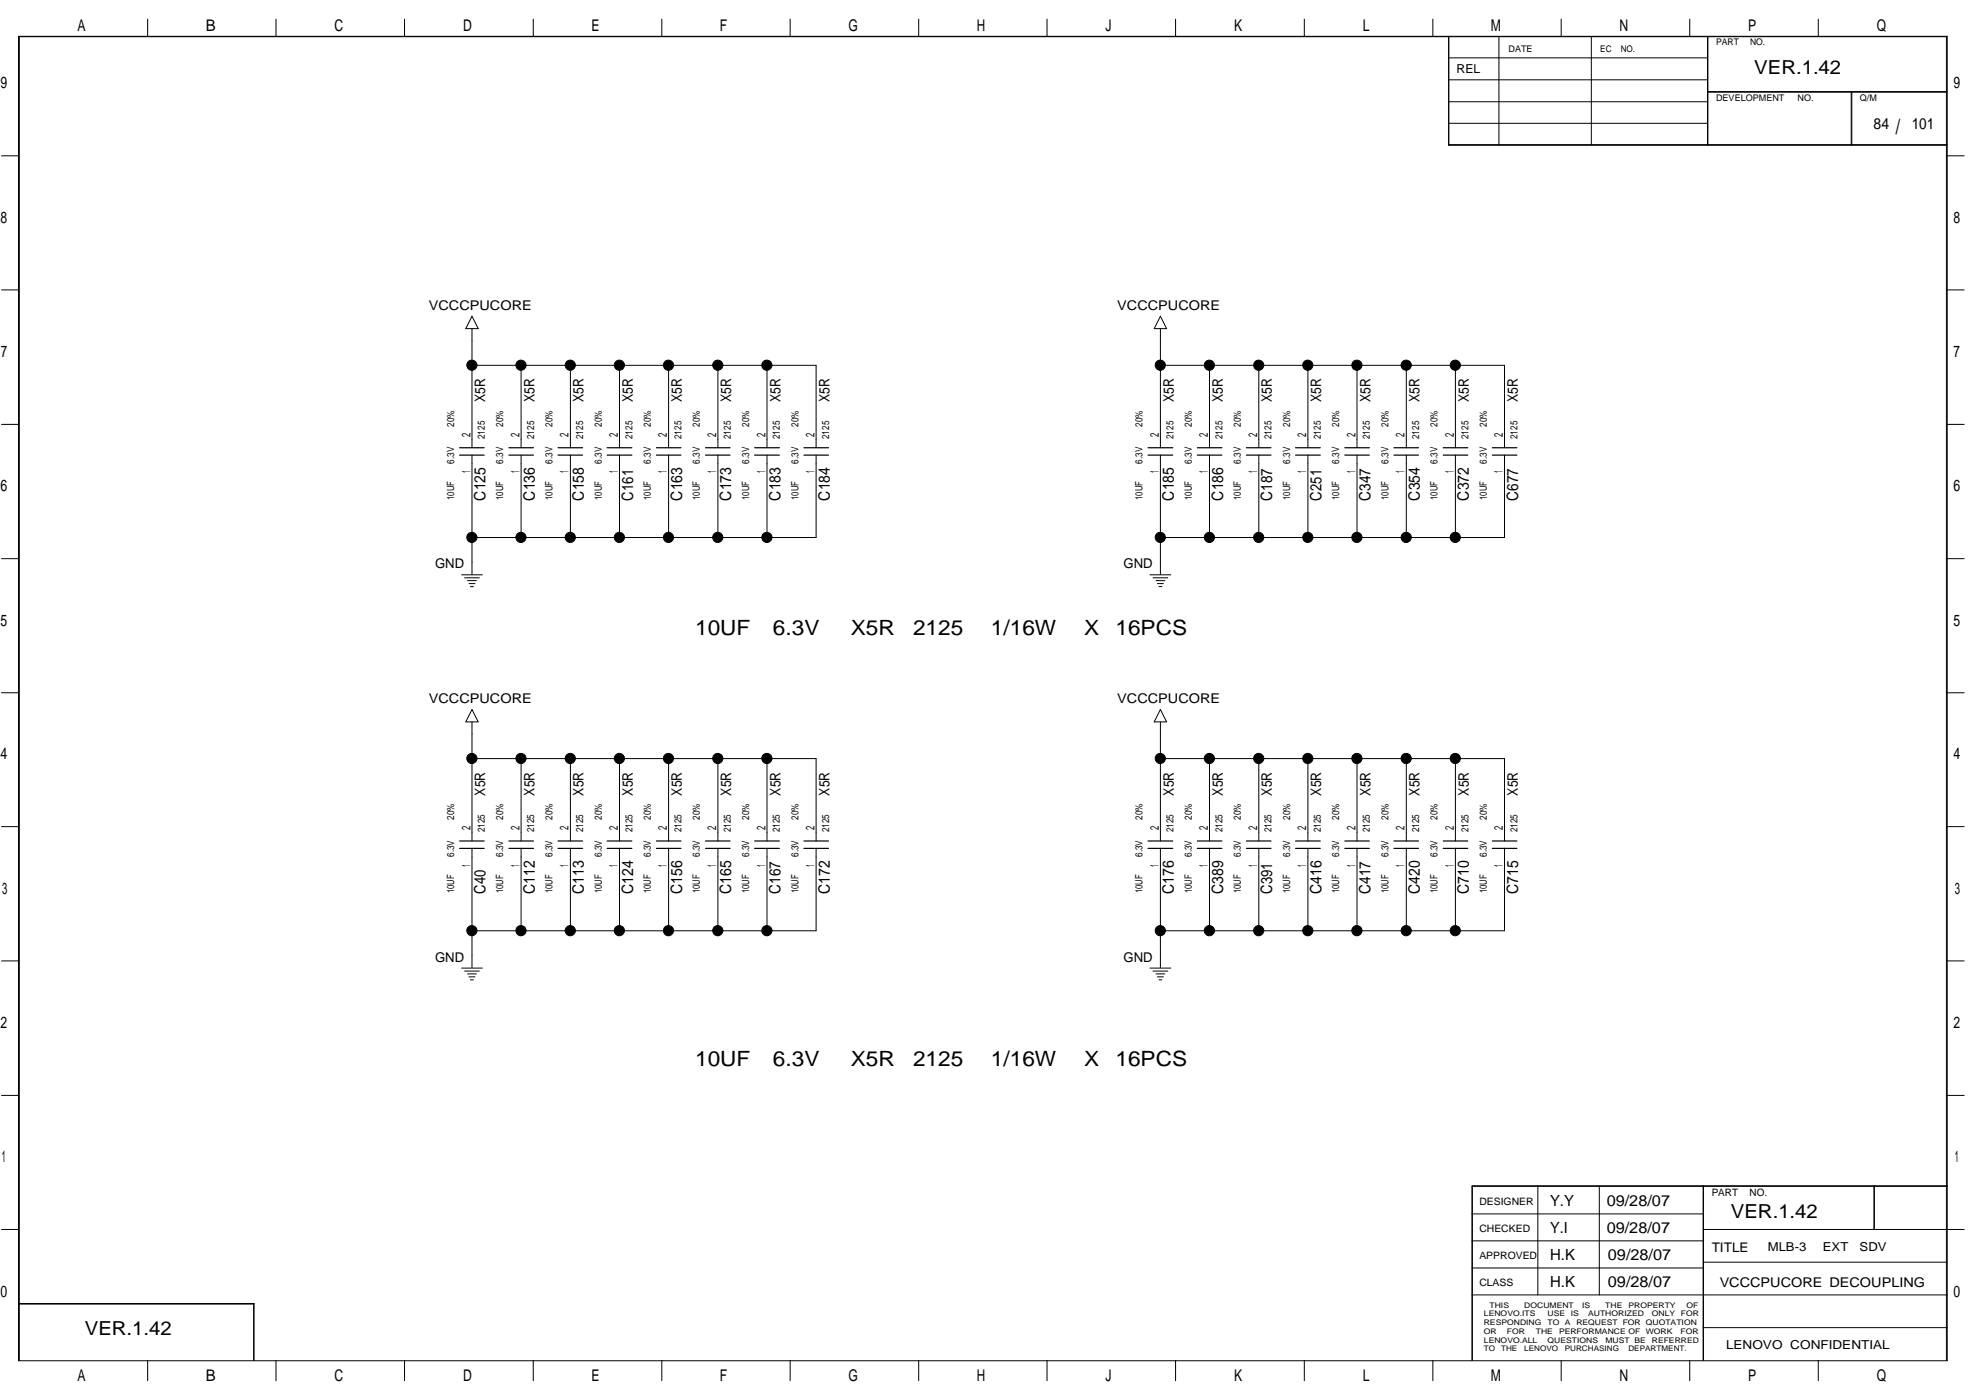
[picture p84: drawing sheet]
<svg xmlns="http://www.w3.org/2000/svg" width="420mm" height="297mm" viewBox="0 0 420 297" stroke-linecap="round" stroke-linejoin="round" font-family="sans-serif">
<defs><g id="words">
<g font-size="4.5">
<text x="147.4" y="134.8">10UF</text>
<text x="163.9" y="134.8">6.3V</text>
<text x="180.5" y="134.8">X5R</text>
<text x="193.7" y="134.8">2125</text>
<text x="210.2" y="134.8">1/16W</text>
<text x="230" y="134.8">X</text>
<text x="236.6" y="134.8">16PCS</text>
<text x="147.4" y="226.1">10UF</text>
<text x="163.9" y="226.1">6.3V</text>
<text x="180.5" y="226.1">X5R</text>
<text x="193.7" y="226.1">2125</text>
<text x="210.2" y="226.1">1/16W</text>
<text x="230" y="226.1">X</text>
<text x="236.6" y="226.1">16PCS</text>
</g>
<text font-size="4.4" x="402.1" y="28.4">/</text>
<g font-size="4.1">
<text x="372.1" y="15.7">VER.1.42</text>
<text x="367.1" y="258.4">VER.1.42</text>
<text x="18" y="283.2">VER.1.42</text>
</g>
<g font-size="3.4">
<text x="16.4" y="6.6">A</text>
<text x="43.6" y="6.6">B</text>
<text x="70.9" y="6.6">C</text>
<text x="98.2" y="6.6">D</text>
<text x="125.4" y="6.6">E</text>
<text x="152.7" y="6.6">F</text>
<text x="179.9" y="6.6">G</text>
<text x="207.2" y="6.6">H</text>
<text x="234.5" y="6.6">J</text>
<text x="261.8" y="6.6">K</text>
<text x="289" y="6.6">L</text>
<text x="316.2" y="6.6">M</text>
<text x="343.5" y="6.6">N</text>
<text x="370.8" y="6.6">P</text>
<text x="398" y="6.6">Q</text>
<text x=".1" y="18.8">9</text>
<text x="414.3" y="18.8">9</text>
<text x=".1" y="47.2">8</text>
<text x="414.3" y="47.2">8</text>
<text x=".2" y="75.7">7</text>
<text x="414.3" y="75.7">7</text>
<text x=".1" y="104.2">6</text>
<text x="414.3" y="104.2">6</text>
<text x=".1" y="132.7">5</text>
<text x="414.3" y="132.7">5</text>
<text x=".1" y="161.1">4</text>
<text x="414.3" y="161.1">4</text>
<text x=".5" y="189.6">3</text>
<text x="414.6" y="189.6">3</text>
<text x=".1" y="218.1">2</text>
<text x="414.3" y="218.1">2</text>
<text x=".4" y="246.6">1</text>
<text x="414.6" y="246.6">1</text>
<text x=".1" y="275.1">0</text>
<text x="414.3" y="275.1">0</text>
<text x="16.4" y="292.9">A</text>
<text x="43.6" y="292.9">B</text>
<text x="70.9" y="292.9">C</text>
<text x="98.2" y="292.9">D</text>
<text x="125.4" y="292.9">E</text>
<text x="152.7" y="292.9">F</text>
<text x="179.9" y="292.9">G</text>
<text x="207.2" y="292.9">H</text>
<text x="234.5" y="292.9">J</text>
<text x="261.8" y="292.9">K</text>
<text x="289" y="292.9">L</text>
<text x="316.2" y="292.9">M</text>
<text x="343.5" y="292.9">N</text>
<text x="370.8" y="292.9">P</text>
<text x="398" y="292.9">Q</text>
</g>
<g font-size="3.3">
<text x="397.4" y="27.4">84</text>
<text x="405.5" y="27.4">101</text>
<text x="102.9" y="106.2" transform="rotate(-90 102.9 106.2)">C125</text>
<text x="113.4" y="106.2" transform="rotate(-90 113.4 106.2)">C136</text>
<text x="123.8" y="106.2" transform="rotate(-90 123.8 106.2)">C158</text>
<text x="134.3" y="106.2" transform="rotate(-90 134.3 106.2)">C161</text>
<text x="144.7" y="106.2" transform="rotate(-90 144.7 106.2)">C163</text>
<text x="155.1" y="106.2" transform="rotate(-90 155.1 106.2)">C173</text>
<text x="165.6" y="106.2" transform="rotate(-90 165.6 106.2)">C183</text>
<text x="176" y="106.2" transform="rotate(-90 176 106.2)">C184</text>
<text x="249" y="106.2" transform="rotate(-90 249 106.2)">C185</text>
<text x="259.4" y="106.2" transform="rotate(-90 259.4 106.2)">C186</text>
<text x="269.8" y="106.2" transform="rotate(-90 269.8 106.2)">C187</text>
<text x="280.3" y="106.2" transform="rotate(-90 280.3 106.2)">C251</text>
<text x="290.7" y="106.2" transform="rotate(-90 290.7 106.2)">C347</text>
<text x="301.1" y="106.2" transform="rotate(-90 301.1 106.2)">C354</text>
<text x="311.6" y="106.2" transform="rotate(-90 311.6 106.2)">C372</text>
<text x="322" y="106.2" transform="rotate(-90 322 106.2)">C677</text>
<text x="102.9" y="189.7" transform="rotate(-90 102.9 189.7)">C40</text>
<text x="113.4" y="189.7" transform="rotate(-90 113.4 189.7)">C112</text>
<text x="123.8" y="189.7" transform="rotate(-90 123.8 189.7)">C113</text>
<text x="134.3" y="189.7" transform="rotate(-90 134.3 189.7)">C124</text>
<text x="144.7" y="189.7" transform="rotate(-90 144.7 189.7)">C156</text>
<text x="155.1" y="189.7" transform="rotate(-90 155.1 189.7)">C165</text>
<text x="165.6" y="189.7" transform="rotate(-90 165.6 189.7)">C167</text>
<text x="176" y="189.7" transform="rotate(-90 176 189.7)">C172</text>
<text x="249" y="189.7" transform="rotate(-90 249 189.7)">C176</text>
<text x="259.4" y="189.7" transform="rotate(-90 259.4 189.7)">C389</text>
<text x="269.8" y="189.7" transform="rotate(-90 269.8 189.7)">C391</text>
<text x="280.3" y="189.7" transform="rotate(-90 280.3 189.7)">C416</text>
<text x="290.7" y="189.7" transform="rotate(-90 290.7 189.7)">C417</text>
<text x="301.1" y="189.7" transform="rotate(-90 301.1 189.7)">C420</text>
<text x="311.6" y="189.7" transform="rotate(-90 311.6 189.7)">C710</text>
<text x="322" y="189.7" transform="rotate(-90 322 189.7)">C715</text>
<text x="328.7" y="255.8">Y.Y</text>
<text x="340.8" y="255.8">09/28/07</text>
<text x="328.7" y="261.6">Y.I</text>
<text x="340.8" y="261.6">09/28/07</text>
<text x="328.8" y="267.3">H.K</text>
<text x="341" y="267.3">09/28/07</text>
<text x="328.8" y="273">H.K</text>
<text x="341" y="273">09/28/07</text>
</g>
<g font-size="3.1">
<text x="102.9" y="85.3" transform="rotate(-90 102.9 85.3)">X5R</text>
<text x="113.4" y="85.3" transform="rotate(-90 113.4 85.3)">X5R</text>
<text x="123.8" y="85.3" transform="rotate(-90 123.8 85.3)">X5R</text>
<text x="134.2" y="85.3" transform="rotate(-90 134.2 85.3)">X5R</text>
<text x="144.6" y="85.3" transform="rotate(-90 144.6 85.3)">X5R</text>
<text x="155.1" y="85.3" transform="rotate(-90 155.1 85.3)">X5R</text>
<text x="165.5" y="85.3" transform="rotate(-90 165.5 85.3)">X5R</text>
<text x="175.9" y="85.3" transform="rotate(-90 175.9 85.3)">X5R</text>
<text x="249" y="85.3" transform="rotate(-90 249 85.3)">X5R</text>
<text x="259.4" y="85.3" transform="rotate(-90 259.4 85.3)">X5R</text>
<text x="269.8" y="85.3" transform="rotate(-90 269.8 85.3)">X5R</text>
<text x="280.2" y="85.3" transform="rotate(-90 280.2 85.3)">X5R</text>
<text x="290.6" y="85.3" transform="rotate(-90 290.6 85.3)">X5R</text>
<text x="301.1" y="85.3" transform="rotate(-90 301.1 85.3)">X5R</text>
<text x="311.5" y="85.3" transform="rotate(-90 311.5 85.3)">X5R</text>
<text x="321.9" y="85.3" transform="rotate(-90 321.9 85.3)">X5R</text>
<text x="102.9" y="168.8" transform="rotate(-90 102.9 168.8)">X5R</text>
<text x="113.4" y="168.8" transform="rotate(-90 113.4 168.8)">X5R</text>
<text x="123.8" y="168.8" transform="rotate(-90 123.8 168.8)">X5R</text>
<text x="134.2" y="168.8" transform="rotate(-90 134.2 168.8)">X5R</text>
<text x="144.6" y="168.8" transform="rotate(-90 144.6 168.8)">X5R</text>
<text x="155.1" y="168.8" transform="rotate(-90 155.1 168.8)">X5R</text>
<text x="165.5" y="168.8" transform="rotate(-90 165.5 168.8)">X5R</text>
<text x="175.9" y="168.8" transform="rotate(-90 175.9 168.8)">X5R</text>
<text x="249" y="168.8" transform="rotate(-90 249 168.8)">X5R</text>
<text x="259.4" y="168.8" transform="rotate(-90 259.4 168.8)">X5R</text>
<text x="269.8" y="168.8" transform="rotate(-90 269.8 168.8)">X5R</text>
<text x="280.2" y="168.8" transform="rotate(-90 280.2 168.8)">X5R</text>
<text x="290.6" y="168.8" transform="rotate(-90 290.6 168.8)">X5R</text>
<text x="301.1" y="168.8" transform="rotate(-90 301.1 168.8)">X5R</text>
<text x="311.5" y="168.8" transform="rotate(-90 311.5 168.8)">X5R</text>
<text x="321.9" y="168.8" transform="rotate(-90 321.9 168.8)">X5R</text>
</g>
<g font-size="2.8">
<text x="91" y="65.8">VCCCPUCORE</text>
<text x="237" y="65.8">VCCCPUCORE</text>
<text x="92.3" y="120.6">GND</text>
<text x="238.3" y="120.6">GND</text>
<text x="91" y="149.2">VCCCPUCORE</text>
<text x="237" y="149.2">VCCCPUCORE</text>
<text x="92.3" y="204">GND</text>
<text x="238.3" y="204">GND</text>
<text x="363" y="265.6">TITLE</text>
<text x="364.7" y="273.1">VCCCPUCORE DECOUPLING</text>
</g>
<g font-size="2.6">
<text x="308.9" y="15.5">REL</text>
<text x="99.8" y="92.7" transform="rotate(-90 99.8 92.7)">2</text>
<text x="110.2" y="92.7" transform="rotate(-90 110.2 92.7)">2</text>
<text x="120.6" y="92.7" transform="rotate(-90 120.6 92.7)">2</text>
<text x="131.1" y="92.7" transform="rotate(-90 131.1 92.7)">2</text>
<text x="141.5" y="92.7" transform="rotate(-90 141.5 92.7)">2</text>
<text x="151.9" y="92.7" transform="rotate(-90 151.9 92.7)">2</text>
<text x="162.3" y="92.7" transform="rotate(-90 162.3 92.7)">2</text>
<text x="172.8" y="92.7" transform="rotate(-90 172.8 92.7)">2</text>
<text x="245.8" y="92.7" transform="rotate(-90 245.8 92.7)">2</text>
<text x="256.2" y="92.7" transform="rotate(-90 256.2 92.7)">2</text>
<text x="266.6" y="92.7" transform="rotate(-90 266.6 92.7)">2</text>
<text x="277.1" y="92.7" transform="rotate(-90 277.1 92.7)">2</text>
<text x="287.5" y="92.7" transform="rotate(-90 287.5 92.7)">2</text>
<text x="297.9" y="92.7" transform="rotate(-90 297.9 92.7)">2</text>
<text x="308.3" y="92.7" transform="rotate(-90 308.3 92.7)">2</text>
<text x="318.8" y="92.7" transform="rotate(-90 318.8 92.7)">2</text>
<text x="99.8" y="100.4" transform="rotate(-90 99.8 100.4)">1</text>
<text x="110.2" y="100.4" transform="rotate(-90 110.2 100.4)">1</text>
<text x="120.6" y="100.4" transform="rotate(-90 120.6 100.4)">1</text>
<text x="131.1" y="100.4" transform="rotate(-90 131.1 100.4)">1</text>
<text x="141.5" y="100.4" transform="rotate(-90 141.5 100.4)">1</text>
<text x="151.9" y="100.4" transform="rotate(-90 151.9 100.4)">1</text>
<text x="162.3" y="100.4" transform="rotate(-90 162.3 100.4)">1</text>
<text x="172.8" y="100.4" transform="rotate(-90 172.8 100.4)">1</text>
<text x="245.8" y="100.4" transform="rotate(-90 245.8 100.4)">1</text>
<text x="256.2" y="100.4" transform="rotate(-90 256.2 100.4)">1</text>
<text x="266.6" y="100.4" transform="rotate(-90 266.6 100.4)">1</text>
<text x="277.1" y="100.4" transform="rotate(-90 277.1 100.4)">1</text>
<text x="287.5" y="100.4" transform="rotate(-90 287.5 100.4)">1</text>
<text x="297.9" y="100.4" transform="rotate(-90 297.9 100.4)">1</text>
<text x="308.3" y="100.4" transform="rotate(-90 308.3 100.4)">1</text>
<text x="318.8" y="100.4" transform="rotate(-90 318.8 100.4)">1</text>
<text x="99.8" y="176.1" transform="rotate(-90 99.8 176.1)">2</text>
<text x="110.2" y="176.1" transform="rotate(-90 110.2 176.1)">2</text>
<text x="120.6" y="176.1" transform="rotate(-90 120.6 176.1)">2</text>
<text x="131.1" y="176.1" transform="rotate(-90 131.1 176.1)">2</text>
<text x="141.5" y="176.1" transform="rotate(-90 141.5 176.1)">2</text>
<text x="151.9" y="176.1" transform="rotate(-90 151.9 176.1)">2</text>
<text x="162.3" y="176.1" transform="rotate(-90 162.3 176.1)">2</text>
<text x="172.8" y="176.1" transform="rotate(-90 172.8 176.1)">2</text>
<text x="245.8" y="176.1" transform="rotate(-90 245.8 176.1)">2</text>
<text x="256.2" y="176.1" transform="rotate(-90 256.2 176.1)">2</text>
<text x="266.6" y="176.1" transform="rotate(-90 266.6 176.1)">2</text>
<text x="277.1" y="176.1" transform="rotate(-90 277.1 176.1)">2</text>
<text x="287.5" y="176.1" transform="rotate(-90 287.5 176.1)">2</text>
<text x="297.9" y="176.1" transform="rotate(-90 297.9 176.1)">2</text>
<text x="308.3" y="176.1" transform="rotate(-90 308.3 176.1)">2</text>
<text x="318.8" y="176.1" transform="rotate(-90 318.8 176.1)">2</text>
<text x="99.8" y="183.9" transform="rotate(-90 99.8 183.9)">1</text>
<text x="110.2" y="183.9" transform="rotate(-90 110.2 183.9)">1</text>
<text x="120.6" y="183.9" transform="rotate(-90 120.6 183.9)">1</text>
<text x="131.1" y="183.9" transform="rotate(-90 131.1 183.9)">1</text>
<text x="141.5" y="183.9" transform="rotate(-90 141.5 183.9)">1</text>
<text x="151.9" y="183.9" transform="rotate(-90 151.9 183.9)">1</text>
<text x="162.3" y="183.9" transform="rotate(-90 162.3 183.9)">1</text>
<text x="172.8" y="183.9" transform="rotate(-90 172.8 183.9)">1</text>
<text x="245.8" y="183.9" transform="rotate(-90 245.8 183.9)">1</text>
<text x="256.2" y="183.9" transform="rotate(-90 256.2 183.9)">1</text>
<text x="266.6" y="183.9" transform="rotate(-90 266.6 183.9)">1</text>
<text x="277.1" y="183.9" transform="rotate(-90 277.1 183.9)">1</text>
<text x="287.5" y="183.9" transform="rotate(-90 287.5 183.9)">1</text>
<text x="297.9" y="183.9" transform="rotate(-90 297.9 183.9)">1</text>
<text x="308.3" y="183.9" transform="rotate(-90 308.3 183.9)">1</text>
<text x="318.8" y="183.9" transform="rotate(-90 318.8 183.9)">1</text>
<text x="374.9" y="265.5">MLB-3</text>
<text x="386.6" y="265.5">EXT</text>
<text x="394.4" y="265.5">SDV</text>
<text x="366.1" y="286.1">LENOVO CONFIDENTIAL</text>
</g>
<g font-size="2.2">
<text x="313.8" y="255.7">DESIGNER</text>
<text x="363" y="253.8">PART</text>
<text x="371.1" y="253.8">NO.</text>
<text x="313.8" y="261.5">CHECKED</text>
<text x="313.8" y="267.2">APPROVED</text>
<text x="313.8" y="272.9">CLASS</text>
</g>
<g font-size="2.1">
<text x="96.3" y="90.6" transform="rotate(-90 96.3 90.6)">20%</text>
<text x="102.8" y="93.2" transform="rotate(-90 102.8 93.2)">2125</text>
<text x="106.8" y="90.6" transform="rotate(-90 106.8 90.6)">20%</text>
<text x="113.3" y="93.2" transform="rotate(-90 113.3 93.2)">2125</text>
<text x="117.2" y="90.6" transform="rotate(-90 117.2 90.6)">20%</text>
<text x="123.7" y="93.2" transform="rotate(-90 123.7 93.2)">2125</text>
<text x="127.6" y="90.6" transform="rotate(-90 127.6 90.6)">20%</text>
<text x="134.1" y="93.2" transform="rotate(-90 134.1 93.2)">2125</text>
<text x="138" y="90.6" transform="rotate(-90 138 90.6)">20%</text>
<text x="144.6" y="93.2" transform="rotate(-90 144.6 93.2)">2125</text>
<text x="148.5" y="90.6" transform="rotate(-90 148.5 90.6)">20%</text>
<text x="155" y="93.2" transform="rotate(-90 155 93.2)">2125</text>
<text x="158.9" y="90.6" transform="rotate(-90 158.9 90.6)">20%</text>
<text x="165.4" y="93.2" transform="rotate(-90 165.4 93.2)">2125</text>
<text x="169.3" y="90.6" transform="rotate(-90 169.3 90.6)">20%</text>
<text x="175.8" y="93.2" transform="rotate(-90 175.8 93.2)">2125</text>
<text x="242.3" y="90.6" transform="rotate(-90 242.3 90.6)">20%</text>
<text x="248.9" y="93.2" transform="rotate(-90 248.9 93.2)">2125</text>
<text x="252.8" y="90.6" transform="rotate(-90 252.8 90.6)">20%</text>
<text x="259.3" y="93.2" transform="rotate(-90 259.3 93.2)">2125</text>
<text x="263.2" y="90.6" transform="rotate(-90 263.2 90.6)">20%</text>
<text x="269.7" y="93.2" transform="rotate(-90 269.7 93.2)">2125</text>
<text x="273.6" y="90.6" transform="rotate(-90 273.6 90.6)">20%</text>
<text x="280.2" y="93.2" transform="rotate(-90 280.2 93.2)">2125</text>
<text x="284" y="90.6" transform="rotate(-90 284 90.6)">20%</text>
<text x="290.6" y="93.2" transform="rotate(-90 290.6 93.2)">2125</text>
<text x="294.5" y="90.6" transform="rotate(-90 294.5 90.6)">20%</text>
<text x="301" y="93.2" transform="rotate(-90 301 93.2)">2125</text>
<text x="304.9" y="90.6" transform="rotate(-90 304.9 90.6)">20%</text>
<text x="311.4" y="93.2" transform="rotate(-90 311.4 93.2)">2125</text>
<text x="315.3" y="90.6" transform="rotate(-90 315.3 90.6)">20%</text>
<text x="321.8" y="93.2" transform="rotate(-90 321.8 93.2)">2125</text>
<text x="96.3" y="98.4" transform="rotate(-90 96.3 98.4)">6.3V</text>
<text x="106.8" y="98.4" transform="rotate(-90 106.8 98.4)">6.3V</text>
<text x="117.2" y="98.4" transform="rotate(-90 117.2 98.4)">6.3V</text>
<text x="127.6" y="98.4" transform="rotate(-90 127.6 98.4)">6.3V</text>
<text x="138" y="98.4" transform="rotate(-90 138 98.4)">6.3V</text>
<text x="148.5" y="98.4" transform="rotate(-90 148.5 98.4)">6.3V</text>
<text x="158.9" y="98.4" transform="rotate(-90 158.9 98.4)">6.3V</text>
<text x="169.3" y="98.4" transform="rotate(-90 169.3 98.4)">6.3V</text>
<text x="242.3" y="98.4" transform="rotate(-90 242.3 98.4)">6.3V</text>
<text x="252.8" y="98.4" transform="rotate(-90 252.8 98.4)">6.3V</text>
<text x="263.2" y="98.4" transform="rotate(-90 263.2 98.4)">6.3V</text>
<text x="273.6" y="98.4" transform="rotate(-90 273.6 98.4)">6.3V</text>
<text x="284" y="98.4" transform="rotate(-90 284 98.4)">6.3V</text>
<text x="294.5" y="98.4" transform="rotate(-90 294.5 98.4)">6.3V</text>
<text x="304.9" y="98.4" transform="rotate(-90 304.9 98.4)">6.3V</text>
<text x="315.3" y="98.4" transform="rotate(-90 315.3 98.4)">6.3V</text>
<text x="96.3" y="106" transform="rotate(-90 96.3 106)">10UF</text>
<text x="106.8" y="106" transform="rotate(-90 106.8 106)">10UF</text>
<text x="117.2" y="106" transform="rotate(-90 117.2 106)">10UF</text>
<text x="127.6" y="106" transform="rotate(-90 127.6 106)">10UF</text>
<text x="138" y="106" transform="rotate(-90 138 106)">10UF</text>
<text x="148.5" y="106" transform="rotate(-90 148.5 106)">10UF</text>
<text x="158.9" y="106" transform="rotate(-90 158.9 106)">10UF</text>
<text x="169.3" y="106" transform="rotate(-90 169.3 106)">10UF</text>
<text x="242.3" y="106" transform="rotate(-90 242.3 106)">10UF</text>
<text x="252.8" y="106" transform="rotate(-90 252.8 106)">10UF</text>
<text x="263.2" y="106" transform="rotate(-90 263.2 106)">10UF</text>
<text x="273.6" y="106" transform="rotate(-90 273.6 106)">10UF</text>
<text x="284" y="106" transform="rotate(-90 284 106)">10UF</text>
<text x="294.5" y="106" transform="rotate(-90 294.5 106)">10UF</text>
<text x="304.9" y="106" transform="rotate(-90 304.9 106)">10UF</text>
<text x="315.3" y="106" transform="rotate(-90 315.3 106)">10UF</text>
<text x="96.3" y="174" transform="rotate(-90 96.3 174)">20%</text>
<text x="106.8" y="174" transform="rotate(-90 106.8 174)">20%</text>
<text x="117.2" y="174" transform="rotate(-90 117.2 174)">20%</text>
<text x="127.6" y="174" transform="rotate(-90 127.6 174)">20%</text>
<text x="138" y="174" transform="rotate(-90 138 174)">20%</text>
<text x="148.5" y="174" transform="rotate(-90 148.5 174)">20%</text>
<text x="158.9" y="174" transform="rotate(-90 158.9 174)">20%</text>
<text x="169.3" y="174" transform="rotate(-90 169.3 174)">20%</text>
<text x="242.3" y="174" transform="rotate(-90 242.3 174)">20%</text>
<text x="252.8" y="174" transform="rotate(-90 252.8 174)">20%</text>
<text x="263.2" y="174" transform="rotate(-90 263.2 174)">20%</text>
<text x="273.6" y="174" transform="rotate(-90 273.6 174)">20%</text>
<text x="284" y="174" transform="rotate(-90 284 174)">20%</text>
<text x="294.5" y="174" transform="rotate(-90 294.5 174)">20%</text>
<text x="304.9" y="174" transform="rotate(-90 304.9 174)">20%</text>
<text x="315.3" y="174" transform="rotate(-90 315.3 174)">20%</text>
<text x="102.8" y="176.6" transform="rotate(-90 102.8 176.6)">2125</text>
<text x="113.3" y="176.6" transform="rotate(-90 113.3 176.6)">2125</text>
<text x="123.7" y="176.6" transform="rotate(-90 123.7 176.6)">2125</text>
<text x="134.1" y="176.6" transform="rotate(-90 134.1 176.6)">2125</text>
<text x="144.6" y="176.6" transform="rotate(-90 144.6 176.6)">2125</text>
<text x="155" y="176.6" transform="rotate(-90 155 176.6)">2125</text>
<text x="165.4" y="176.6" transform="rotate(-90 165.4 176.6)">2125</text>
<text x="175.8" y="176.6" transform="rotate(-90 175.8 176.6)">2125</text>
<text x="248.9" y="176.6" transform="rotate(-90 248.9 176.6)">2125</text>
<text x="259.3" y="176.6" transform="rotate(-90 259.3 176.6)">2125</text>
<text x="269.7" y="176.6" transform="rotate(-90 269.7 176.6)">2125</text>
<text x="280.2" y="176.6" transform="rotate(-90 280.2 176.6)">2125</text>
<text x="290.6" y="176.6" transform="rotate(-90 290.6 176.6)">2125</text>
<text x="301" y="176.6" transform="rotate(-90 301 176.6)">2125</text>
<text x="311.4" y="176.6" transform="rotate(-90 311.4 176.6)">2125</text>
<text x="321.8" y="176.6" transform="rotate(-90 321.8 176.6)">2125</text>
<text x="96.3" y="181.8" transform="rotate(-90 96.3 181.8)">6.3V</text>
<text x="106.8" y="181.8" transform="rotate(-90 106.8 181.8)">6.3V</text>
<text x="117.2" y="181.8" transform="rotate(-90 117.2 181.8)">6.3V</text>
<text x="127.6" y="181.8" transform="rotate(-90 127.6 181.8)">6.3V</text>
<text x="138" y="181.8" transform="rotate(-90 138 181.8)">6.3V</text>
<text x="148.5" y="181.8" transform="rotate(-90 148.5 181.8)">6.3V</text>
<text x="158.9" y="181.8" transform="rotate(-90 158.9 181.8)">6.3V</text>
<text x="169.3" y="181.8" transform="rotate(-90 169.3 181.8)">6.3V</text>
<text x="242.3" y="181.8" transform="rotate(-90 242.3 181.8)">6.3V</text>
<text x="252.8" y="181.8" transform="rotate(-90 252.8 181.8)">6.3V</text>
<text x="263.2" y="181.8" transform="rotate(-90 263.2 181.8)">6.3V</text>
<text x="273.6" y="181.8" transform="rotate(-90 273.6 181.8)">6.3V</text>
<text x="284" y="181.8" transform="rotate(-90 284 181.8)">6.3V</text>
<text x="294.5" y="181.8" transform="rotate(-90 294.5 181.8)">6.3V</text>
<text x="304.9" y="181.8" transform="rotate(-90 304.9 181.8)">6.3V</text>
<text x="315.3" y="181.8" transform="rotate(-90 315.3 181.8)">6.3V</text>
<text x="96.3" y="189.5" transform="rotate(-90 96.3 189.5)">10UF</text>
<text x="106.8" y="189.5" transform="rotate(-90 106.8 189.5)">10UF</text>
<text x="117.2" y="189.5" transform="rotate(-90 117.2 189.5)">10UF</text>
<text x="127.6" y="189.5" transform="rotate(-90 127.6 189.5)">10UF</text>
<text x="138" y="189.5" transform="rotate(-90 138 189.5)">10UF</text>
<text x="148.5" y="189.5" transform="rotate(-90 148.5 189.5)">10UF</text>
<text x="158.9" y="189.5" transform="rotate(-90 158.9 189.5)">10UF</text>
<text x="169.3" y="189.5" transform="rotate(-90 169.3 189.5)">10UF</text>
<text x="242.3" y="189.5" transform="rotate(-90 242.3 189.5)">10UF</text>
<text x="252.8" y="189.5" transform="rotate(-90 252.8 189.5)">10UF</text>
<text x="263.2" y="189.5" transform="rotate(-90 263.2 189.5)">10UF</text>
<text x="273.6" y="189.5" transform="rotate(-90 273.6 189.5)">10UF</text>
<text x="284" y="189.5" transform="rotate(-90 284 189.5)">10UF</text>
<text x="294.5" y="189.5" transform="rotate(-90 294.5 189.5)">10UF</text>
<text x="304.9" y="189.5" transform="rotate(-90 304.9 189.5)">10UF</text>
<text x="315.3" y="189.5" transform="rotate(-90 315.3 189.5)">10UF</text>
</g>
<g font-size="1.9">
<text x="319.9" y="11">DATE</text>
<text x="339.4" y="11">EC</text>
<text x="343.7" y="11">NO.</text>
<text x="364" y="9.5">PART</text>
<text x="371.2" y="9.5">NO.</text>
<text x="364" y="21.3">DEVELOPMENT</text>
<text x="381.2" y="21.3">NO.</text>
<text x="394.5" y="21.3">Q/M</text>
</g>
<g font-size="1.6">
<text x="314.7" y="281.2">RESPONDING</text>
<text x="314.7" y="279.3">LENOVO.ITS</text>
<text x="315.9" y="277.5">THIS</text>
<text x="323.3" y="277.5">DOCUMENT</text>
<text x="328.2" y="281.2">TO</text>
<text x="328.2" y="279.3">USE</text>
<text x="331.9" y="281.2">A</text>
<text x="333.2" y="279.3">IS</text>
<text x="334.3" y="281.2">REQUEST FOR QUOTATION</text>
<text x="335.6" y="277.5">IS</text>
<text x="336.8" y="279.3">AUTHORIZED</text>
<text x="340.5" y="277.5">THE</text>
<text x="345.4" y="277.5">PROPERTY</text>
<text x="350.3" y="279.3">ONLY</text>
<text x="356.5" y="279.3">FOR</text>
<text x="357.7" y="277.5">OF</text>
<text x="314.7" y="286.7">TO</text>
<text x="314.7" y="283">OR</text>
<text x="314.7" y="284.9">LENOVO.ALL</text>
<text x="318.4" y="286.7">THE</text>
<text x="319.6" y="283">FOR</text>
<text x="323.3" y="286.7">LENOVO</text>
<text x="325.7" y="283">THE</text>
<text x="328.2" y="284.9">QUESTIONS</text>
<text x="330.7" y="283">PERFORMANCE OF</text>
<text x="331.9" y="286.7">PURCHASING</text>
<text x="340.5" y="284.9">MUST BE</text>
<text x="345.4" y="286.7">DEPARTMENT.</text>
<text x="349.1" y="283">WORK</text>
<text x="350.3" y="284.9">REFERRED</text>
<text x="356.4" y="283">FOR</text>
</g>
</g></defs>
<g fill="none" stroke="#000" stroke-width=".25">
<path d="M97.5 95h5.2M97.5 96.6h5.2M107.9 95h5.2M107.9 96.6h5.2M118.4 95h5.2M118.4 96.6h5.2M128.8 95h5.2M128.8 96.6h5.2M139.2 95h5.2M139.2 96.6h5.2M149.6 95h5.2M149.6 96.6h5.2"/>
<path d="M160.1 95h5.2M160.1 96.6h5.2M170.5 95h5.2M170.5 96.6h5.2M243.5 95h5.2M243.5 96.6h5.2M253.9 95h5.3M253.9 96.6h5.3M264.4 95h5.2M264.4 96.6h5.2M274.8 95h5.2M274.8 96.6h5.2"/>
<path d="M285.2 95h5.2M285.2 96.6h5.2M295.6 95h5.3M295.6 96.6h5.3M306.1 95h5.2M306.1 96.6h5.2M316.5 95h5.2M316.5 96.6h5.2M97.5 178.4h5.2M107.9 178.4h5.2M118.4 178.4h5.2M128.8 178.4h5.2"/>
<path d="M139.2 178.4h5.2M149.6 178.4h5.2M160.1 178.4h5.2M170.5 178.4h5.2M243.5 178.4h5.2M253.9 178.4h5.3M264.4 178.4h5.2M274.8 178.4h5.2M285.2 178.4h5.2M295.6 178.4h5.3M306.1 178.4h5.2M316.5 178.4h5.2"/>
<path d="M97.5 180h5.2M107.9 180h5.2M118.4 180h5.2M128.8 180h5.2M139.2 180h5.2M149.6 180h5.2M160.1 180h5.2M170.5 180h5.2M243.5 180h5.2M253.9 180h5.3M264.4 180h5.2M274.8 180h5.2"/>
<path d="M285.2 180h5.2M295.6 180h5.3M306.1 180h5.2M316.5 180h5.2"/>
</g>
<g fill="none" stroke="#000" stroke-width=".21">
<path d="M3.9 7.7h409.1v281h-409.1zM31.3 4.1v3.6M58.5 4.1v3.6M85.8 4.1v3.6M113.1 4.1v3.6M140.4 4.1v3.6M167.6 4.1v3.6M194.8 4.1v3.6M222.1 4.1v3.6M249.3 4.1v3.6M276.6 4.1v3.6M303.9 4.1v3.6"/>
<path d="M307.2 7.7v23.1h105.8M307.2 12.3h55M307.2 16.9h55M307.3 7.7v23.1M317.9 7.7v23.1M331.1 4.1v3.6M337.5 7.7v23.1M358.4 4.1v3.6M362.2 7.7v23.1M362.2 19.4h50.8M362.2 19.6h50.8M385.6 4.1v3.6"/>
<path d="M392.6 19.6v11.2M392.8 19.6v11.2M.3 33.1h3.6M307.2 30.7h105.8M307.2 21.6h55M307.3 26.2h54.9M413 33.1h3.6M.3 61.5h3.6M100.1 69.7v7.8M100.1 67.1l1.3 2.6h-2.6zM110.5 77.5v17.5M110.5 77.5h52.2"/>
<path d="M110.5 77.5h-10.4v17.5M121 77.5v17.5M131.4 77.5v17.5M141.8 77.5v17.5M152.3 77.5v17.5M246.1 67.1l1.3 2.6h-2.6zM246.1 69.7v7.8M256.5 77.5h-10.4v17.5M256.5 77.5v17.5M256.5 77.5h52.2M267 77.5v17.5M277.4 77.5v17.5"/>
<path d="M287.8 77.5v17.5M298.3 77.5v17.5M413 61.5h3.6M.3 90h3.6M100.1 96.6v25.2M110.5 96.6v17.4M121 96.6v17.4M131.4 96.6v17.4M141.8 96.6v17.4M152.3 96.6v17.4M162.7 95v-17.5h10.4v17.5M162.7 96.6v17.4"/>
<path d="M173.1 96.6v17.4h-73M246.1 96.6v17.4h10.4M256.5 96.6v17.4M267 96.6v17.4M277.4 96.6v17.4M287.8 96.6v17.4M298.3 96.6v17.4M308.7 95v-17.5h10.4v17.5M308.7 96.6v17.4M319.1 96.6v17.4h-62.6M413 90h3.6M.3 118.5h3.6"/>
<path d="M246.1 114v7.8M413 118.5h3.6M97.9 122h4.4M98.5 122.6h3.2M99.2 123.2h1.8M99.5 123.8h1.2M99.8 124.5h.6M243.9 122h4.4M244.5 122.6h3.2M245.2 123.2h1.8M245.5 123.8h1.2M245.8 124.5h.6"/>
<path d="M.3 147h3.6M100.1 153.2v25.2M100.1 150.5l1.3 2.7h-2.6zM246.1 150.5l1.3 2.7h-2.6zM246.1 153.2v25.2M413 147h3.6M.3 175.4h3.6M100.1 161h20.9M110.5 161v17.4M131.4 161v17.4M131.4 161h10.4M131.4 161h-10.4v17.4"/>
<path d="M152.3 161h-10.5v17.4M152.3 161v17.4M152.3 161h10.4M162.7 178.4v-17.4h10.4v17.4M246.1 161h62.6M256.5 161v17.4M267 161v17.4M277.4 161v17.4M287.8 161v17.4M298.3 161v17.4M308.7 178.4v-17.4h10.4v17.4M413 175.4h3.6"/>
<path d="M100.1 180v25.3M110.5 180v17.5M121 180v17.5M131.4 180v17.5M141.8 180v17.5M152.3 180v17.5M162.7 180v17.5M173.1 180v17.5h-73M246.1 180v25.3M256.5 180v17.5M267 180v17.5M277.4 180v17.5"/>
<path d="M287.8 180v17.5M298.3 180v17.5M308.7 180v17.5M319.1 180v17.5h-73M.3 203.9h3.6M97.9 205.4h4.4M98.5 206h3.2M99.2 206.6h1.8M99.5 207.3h1.2M99.8 207.9h.6M243.9 205.4h4.4M244.5 206h3.2"/>
<path d="M245.2 206.6h1.8M245.5 207.3h1.2M245.8 207.9h.6M413 203.9h3.6M.3 232.4h3.6M413 232.4h3.6M312.2 251.7h100.8M312.2 257.6h49M312.3 251.6v37M326.2 251.6v23.1M339.2 251.6v23.1M361.2 251.6v37"/>
<path d="M361.3 251.6v37M397.5 251.6v9.3M413 251.6h-100.8v37M.3 260.9h3.6M3.9 276.6h50v12M3.9 276.7h50M53.8 276.6v12M312.2 274.7h100.8M312.2 263.3h49M312.2 269h49M361.2 267.8h51.8M361.2 260.9h55.4"/>
<path d="M4.1 288.6v-280.8h408.7v280.8M31.3 288.6v4.3M58.5 288.6v4.3M85.8 288.6v4.3M113.1 288.6v4.3M140.4 288.6v4.3M167.6 288.6v4.3M194.8 288.6v4.3M222.1 288.6v4.3M249.3 288.6v4.3M276.6 288.6v4.3M303.9 288.6v4.3"/>
<path d="M331.1 288.6v4.3M358.4 288.6v4.3M361.2 281.7h51.8M385.6 288.6v4.3"/>
</g>
<g fill="#000" stroke="#000" stroke-width=".21">
<circle cx="100.1" cy="77.5" r="1.08"/>
<circle cx="110.5" cy="77.5" r="1.08"/>
<circle cx="121" cy="77.5" r="1.08"/>
<circle cx="131.4" cy="77.5" r="1.08"/>
<circle cx="141.8" cy="77.5" r="1.08"/>
<circle cx="152.2" cy="77.5" r="1.08"/>
<circle cx="162.7" cy="77.5" r="1.08"/>
<circle cx="246.1" cy="77.5" r="1.08"/>
<circle cx="256.5" cy="77.5" r="1.08"/>
<circle cx="267" cy="77.5" r="1.08"/>
<circle cx="277.4" cy="77.5" r="1.08"/>
<circle cx="287.8" cy="77.5" r="1.08"/>
<circle cx="298.2" cy="77.5" r="1.08"/>
<circle cx="308.7" cy="77.5" r="1.08"/>
<circle cx="100.1" cy="114" r="1.08"/>
<circle cx="110.5" cy="114" r="1.08"/>
<circle cx="121" cy="114" r="1.08"/>
<circle cx="131.4" cy="114" r="1.08"/>
<circle cx="141.8" cy="114" r="1.08"/>
<circle cx="152.2" cy="114" r="1.08"/>
<circle cx="162.7" cy="114" r="1.08"/>
<circle cx="246.1" cy="114" r="1.08"/>
<circle cx="256.5" cy="114" r="1.08"/>
<circle cx="267" cy="114" r="1.08"/>
<circle cx="277.4" cy="114" r="1.08"/>
<circle cx="287.8" cy="114" r="1.08"/>
<circle cx="298.2" cy="114" r="1.08"/>
<circle cx="308.7" cy="114" r="1.08"/>
<circle cx="100.1" cy="160.9" r="1.08"/>
<circle cx="110.5" cy="160.9" r="1.08"/>
<circle cx="121" cy="160.9" r="1.08"/>
<circle cx="131.4" cy="160.9" r="1.08"/>
<circle cx="141.8" cy="160.9" r="1.08"/>
<circle cx="152.2" cy="160.9" r="1.08"/>
<circle cx="162.7" cy="160.9" r="1.08"/>
<circle cx="246.1" cy="160.9" r="1.08"/>
<circle cx="256.5" cy="160.9" r="1.08"/>
<circle cx="267" cy="160.9" r="1.08"/>
<circle cx="277.4" cy="160.9" r="1.08"/>
<circle cx="287.8" cy="160.9" r="1.08"/>
<circle cx="298.2" cy="160.9" r="1.08"/>
<circle cx="308.7" cy="160.9" r="1.08"/>
<circle cx="100.1" cy="197.5" r="1.08"/>
<circle cx="110.5" cy="197.5" r="1.08"/>
<circle cx="121" cy="197.5" r="1.08"/>
<circle cx="131.4" cy="197.5" r="1.08"/>
<circle cx="141.8" cy="197.5" r="1.08"/>
<circle cx="152.2" cy="197.5" r="1.08"/>
<circle cx="162.7" cy="197.5" r="1.08"/>
<circle cx="246.1" cy="197.5" r="1.08"/>
<circle cx="256.5" cy="197.5" r="1.08"/>
<circle cx="267" cy="197.5" r="1.08"/>
<circle cx="277.4" cy="197.5" r="1.08"/>
<circle cx="287.8" cy="197.5" r="1.08"/>
<circle cx="298.2" cy="197.5" r="1.08"/>
<circle cx="308.7" cy="197.5" r="1.08"/>
</g>
<use href="#words"/>
</svg>
